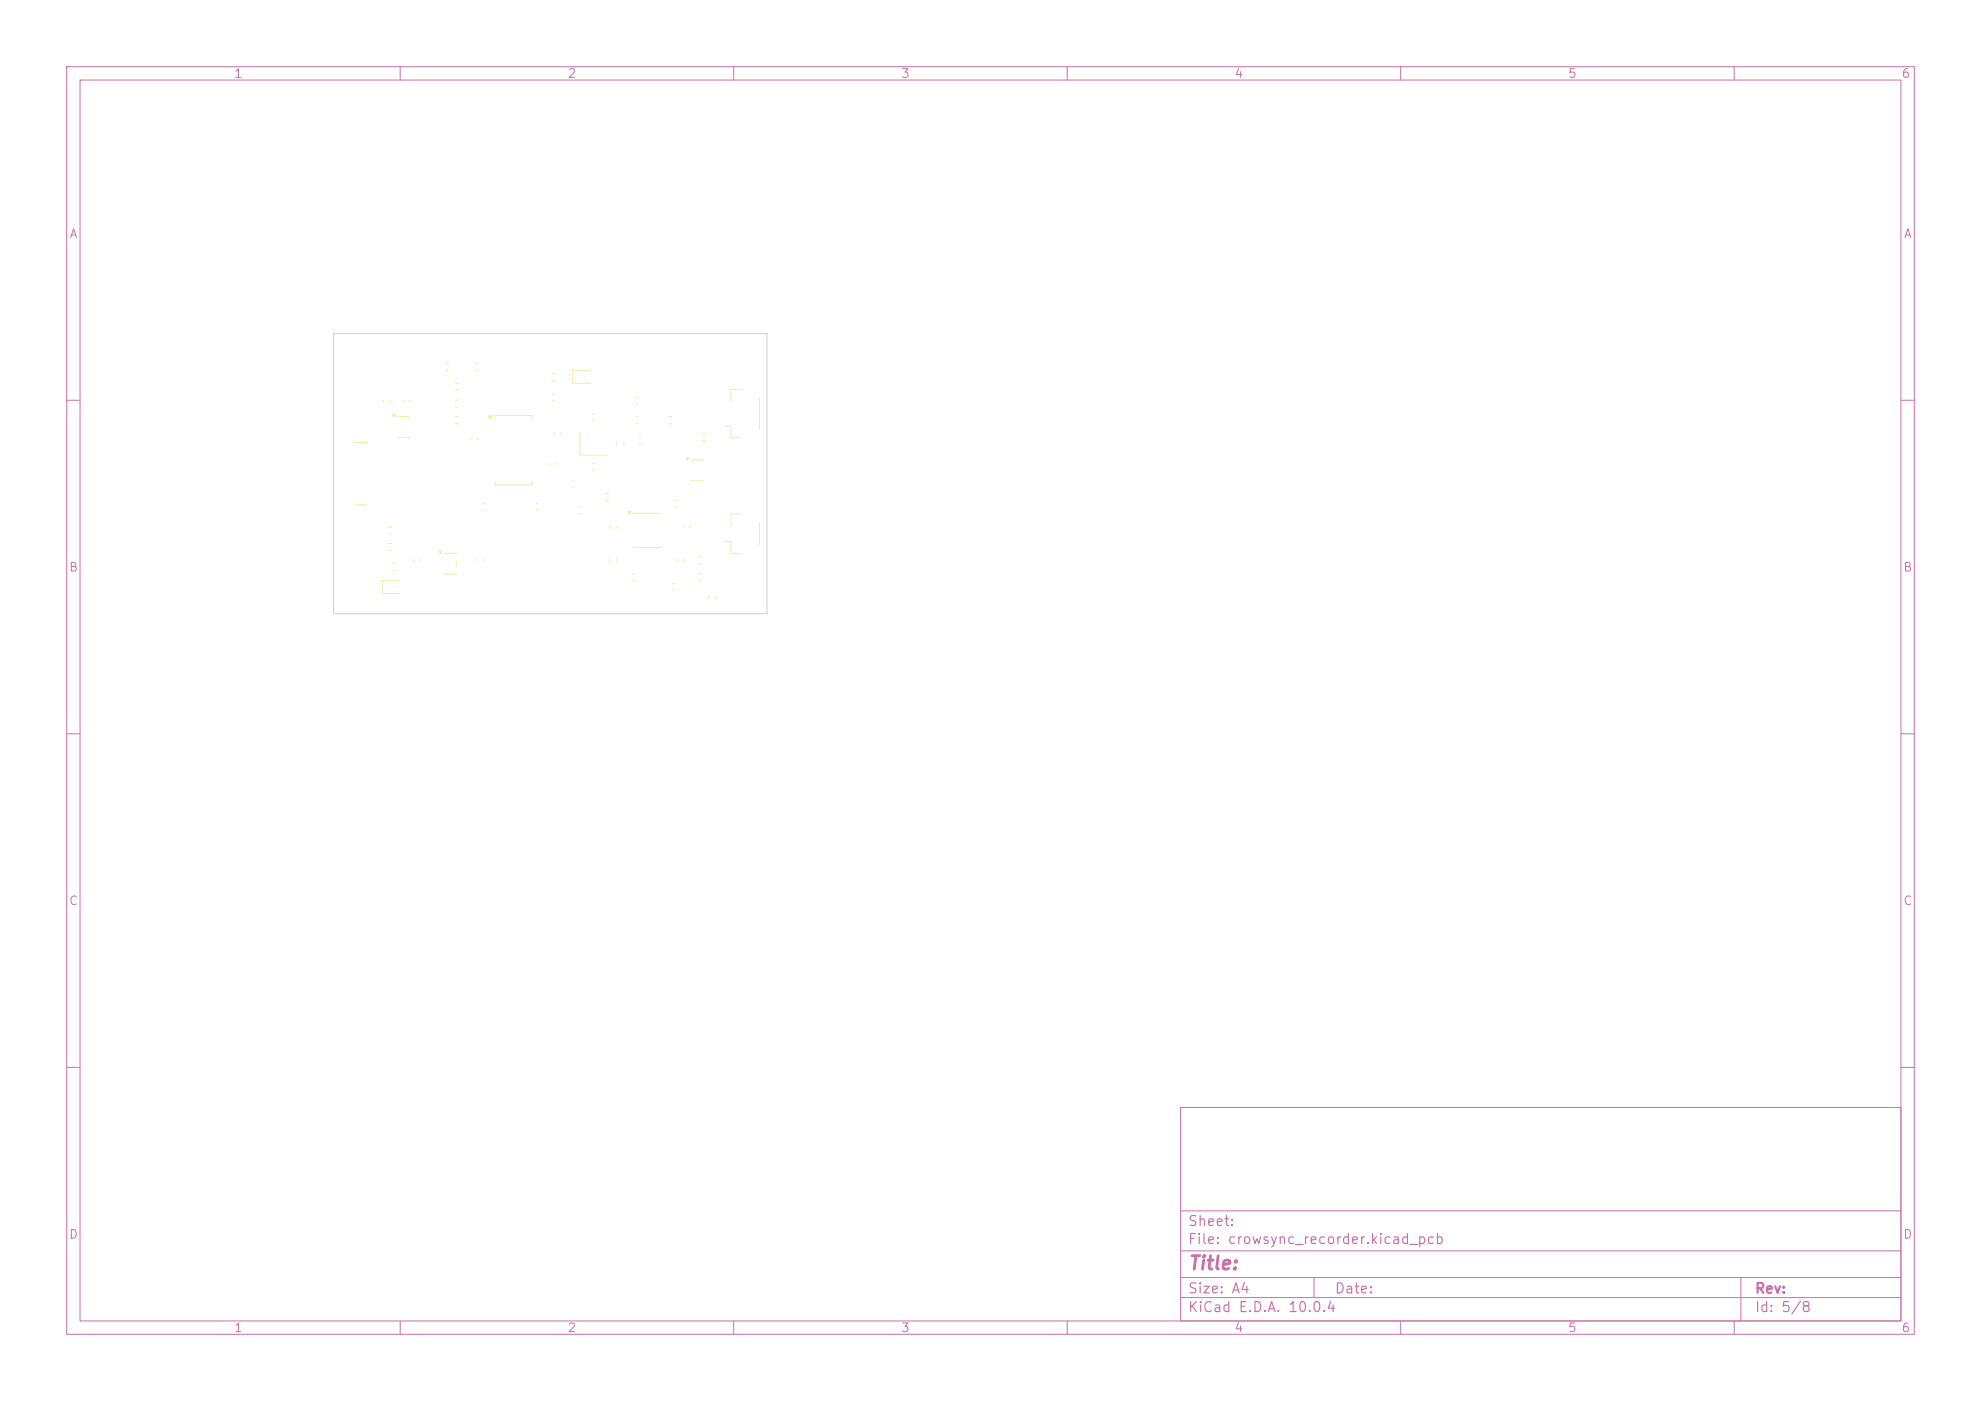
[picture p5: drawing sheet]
<svg xmlns="http://www.w3.org/2000/svg" width="297mm" height="210mm" viewBox="0 0 297 210" stroke-linecap="round" stroke-linejoin="round" font-family="sans-serif">
<defs><g id="words">
<text font-size="2" fill="#c872ab" x="178" y="190.8">Title:</text>
<g font-size="1.5" fill="#c872ab">
<text x="178" y="184.2">Sheet:</text>
<text x="178" y="186.9">File: crowsync_recorder.kicad_pcb</text>
<text x="178" y="197.1">KiCad E.D.A. 10.0.4</text>
<text x="178" y="194.3">Size: A4</text>
<text x="200" y="194.3">Date:</text>
<text x="263" y="194.3">Rev:</text>
<text x="263" y="197.1">Id: 5/8</text>
</g>
<g font-size="1.3" fill="#c872ab">
<text x="35" y="12">1</text>
<text x="85" y="12">2</text>
<text x="135" y="12">3</text>
<text x="185" y="12">4</text>
<text x="235" y="12">5</text>
<text x="285" y="12">6</text>
<text x="10.3" y="36">A</text>
<text x="285.4" y="36">A</text>
<text x="10.3" y="86">B</text>
<text x="285.3" y="86">B</text>
<text x="10.3" y="136">C</text>
<text x="285.3" y="136">C</text>
<text x="10.3" y="186">D</text>
<text x="285.3" y="186">D</text>
<text x="35" y="200">1</text>
<text x="85" y="200">2</text>
<text x="135" y="200">3</text>
<text x="185" y="200">4</text>
<text x="235" y="200">5</text>
<text x="285" y="200">6</text>
</g>
</g></defs>
<g fill="none" stroke="#c872ab" stroke-width=".15">
<path d="M10 10h277v190h-277zM12 12h273v186h-273zM60 10v2M110 10v2M160 10v2M210 10v2M260 10v2M10 60h2M285 60h2M10 110h2M285 110h2M10 160h2"/>
<path d="M177 166h108v32h-108zM285 160h2M60 198v2M110 198v2M160 198v2M177 194.5h108M177 191.5h108M177 187.5h108M177 181.5h108M197 191.5v3M210 198v2M260 198v2"/>
<path d="M261 191.5v6.5"/>
</g>
<path d="M73.2 62.3h.6l-.3 .5zM74.2 62.8v-.5h5.6v.5M74.2 72.2v.5h5.6v-.5M80.4 75.5h.2M80.4 76.5h.2M82.5 69.4v.2M83.5 69.4v.2M105.3 65h.4M105.3 66h.4" fill="none" stroke="#f2eda1" stroke-width=".15"/>
<path d="M73.2 62.3h.6l-.3 .5z" fill="#f2eda1"/>
<g fill="none" stroke="#f2eda1" stroke-width=".15">
<path d="M60.5 60v.2M61.5 60v.2M68.3 57.5h.4M68.3 58.5h.4M68.3 60h.4M71.4 54.5h.2M71.4 55.5h.2M82.8 56h.4M82.8 57h.4M82.9 59h.2M88.5 55.5h-2.7v2h2.7M53.3 66.3h1.7"/>
<path d="M53.3 75.7h1.7M58.3 79h.4M58.8 62.2h.5l-.3 .3zM59.6 62.5h1.8M59.6 65.5h1.8M68.3 62.5h.4M68.3 63.5h.4M68.3 61h.4M70.6 65.7v.2M71.6 65.7v.2M72.4 75.5h.2M72.4 76.5h.2"/>
<path d="M82.9 60h.2M83 64.9v.2M84 64.9v.2M85.9 72h.2M85.9 73h.2M86.9 64.8v3.4h4.2M88.9 69.5h.2M88.9 70.5h.2M88.9 62h.2M88.9 63h.2M90.8 74h.4M90.8 75h.4"/>
<path d="M91.5 78.8v.4M92.5 78.8v.4M95.4 62.5h.2M95.4 63.5h.2M95.9 65.5h.2M95.9 66.5h.2M100.3 62.5h.4M100.3 63.5h.4M101.3 75h.2M101.3 76h.2M102.5 78.9v.2M103.5 78.9v.2"/>
<path d="M111 77h-1.4v1.8M113.9 78.3v3.4M58.3 80h.4M58.8 84.5h.4M58.8 85.5h.4M60 87h-2.7v2h2.7M62 83.9v.2M63 83.9v.2M71.5 83.9v.2M72.5 83.9v.2M91.5 83.8v.4M92.5 83.8v.4"/>
<path d="M94.9 86h.2M94.9 87h.2M100.9 87.5h.2M100.9 88.5h.2M104.8 83.5h.4M104.8 84.5h.4M106.3 89.3v.4M107.3 89.3v.4M108.6 81.2h1v1.8h1.4"/>
</g>
<path d="M58.8 62.2h.5l-.3 .3z" fill="#f2eda1"/>
<path d="M94.2 76.7h.4l-.2 .3zM94.9 77v-.1h4.2v.1M94.9 82v.1h4.2v-.1" fill="none" stroke="#f2eda1" stroke-width=".15"/>
<path d="M94.2 76.7h.4l-.2 .3z" fill="#f2eda1"/>
<path d="M95.3 59.5h.4M111 58.4h-1.4v1.8M113.9 59.7v4.6M92.5 66.3v.4M93.5 66.3v.4M95.3 60.5h.4M108.6 63.8h1v1.8h1.4M65.8 82.7h.5l-.3 .3zM66.6 83h1.8M66.6 86h1.8M68.4 84.1v.8" fill="none" stroke="#f2eda1" stroke-width=".15"/>
<path d="M65.8 82.7h.5l-.3 .3z" fill="#f2eda1"/>
<path d="M57.5 60v.2M58.5 60v.2M102.8 68.7h.5l-.2 .3zM103.6 69h1.8M103.6 72h1.8M58.3 81.5h.4M58.3 82.5h.4M101.5 83.8v.4M102.5 83.8v.4M104.8 86h.4M104.8 87h.4" fill="none" stroke="#f2eda1" stroke-width=".15"/>
<path d="M102.8 68.7h.5l-.2 .3z" fill="#f2eda1"/>
<path d="M66.8 54.5h.4M66.8 55.5h.4M86.9 76h.2M86.9 77h.2" fill="none" stroke="#f2eda1" stroke-width=".15"/>
<path d="M50 50h65v42h-65z" fill="none" stroke="#d0d2cd" stroke-width=".15"/>
<use href="#words"/>
</svg>
